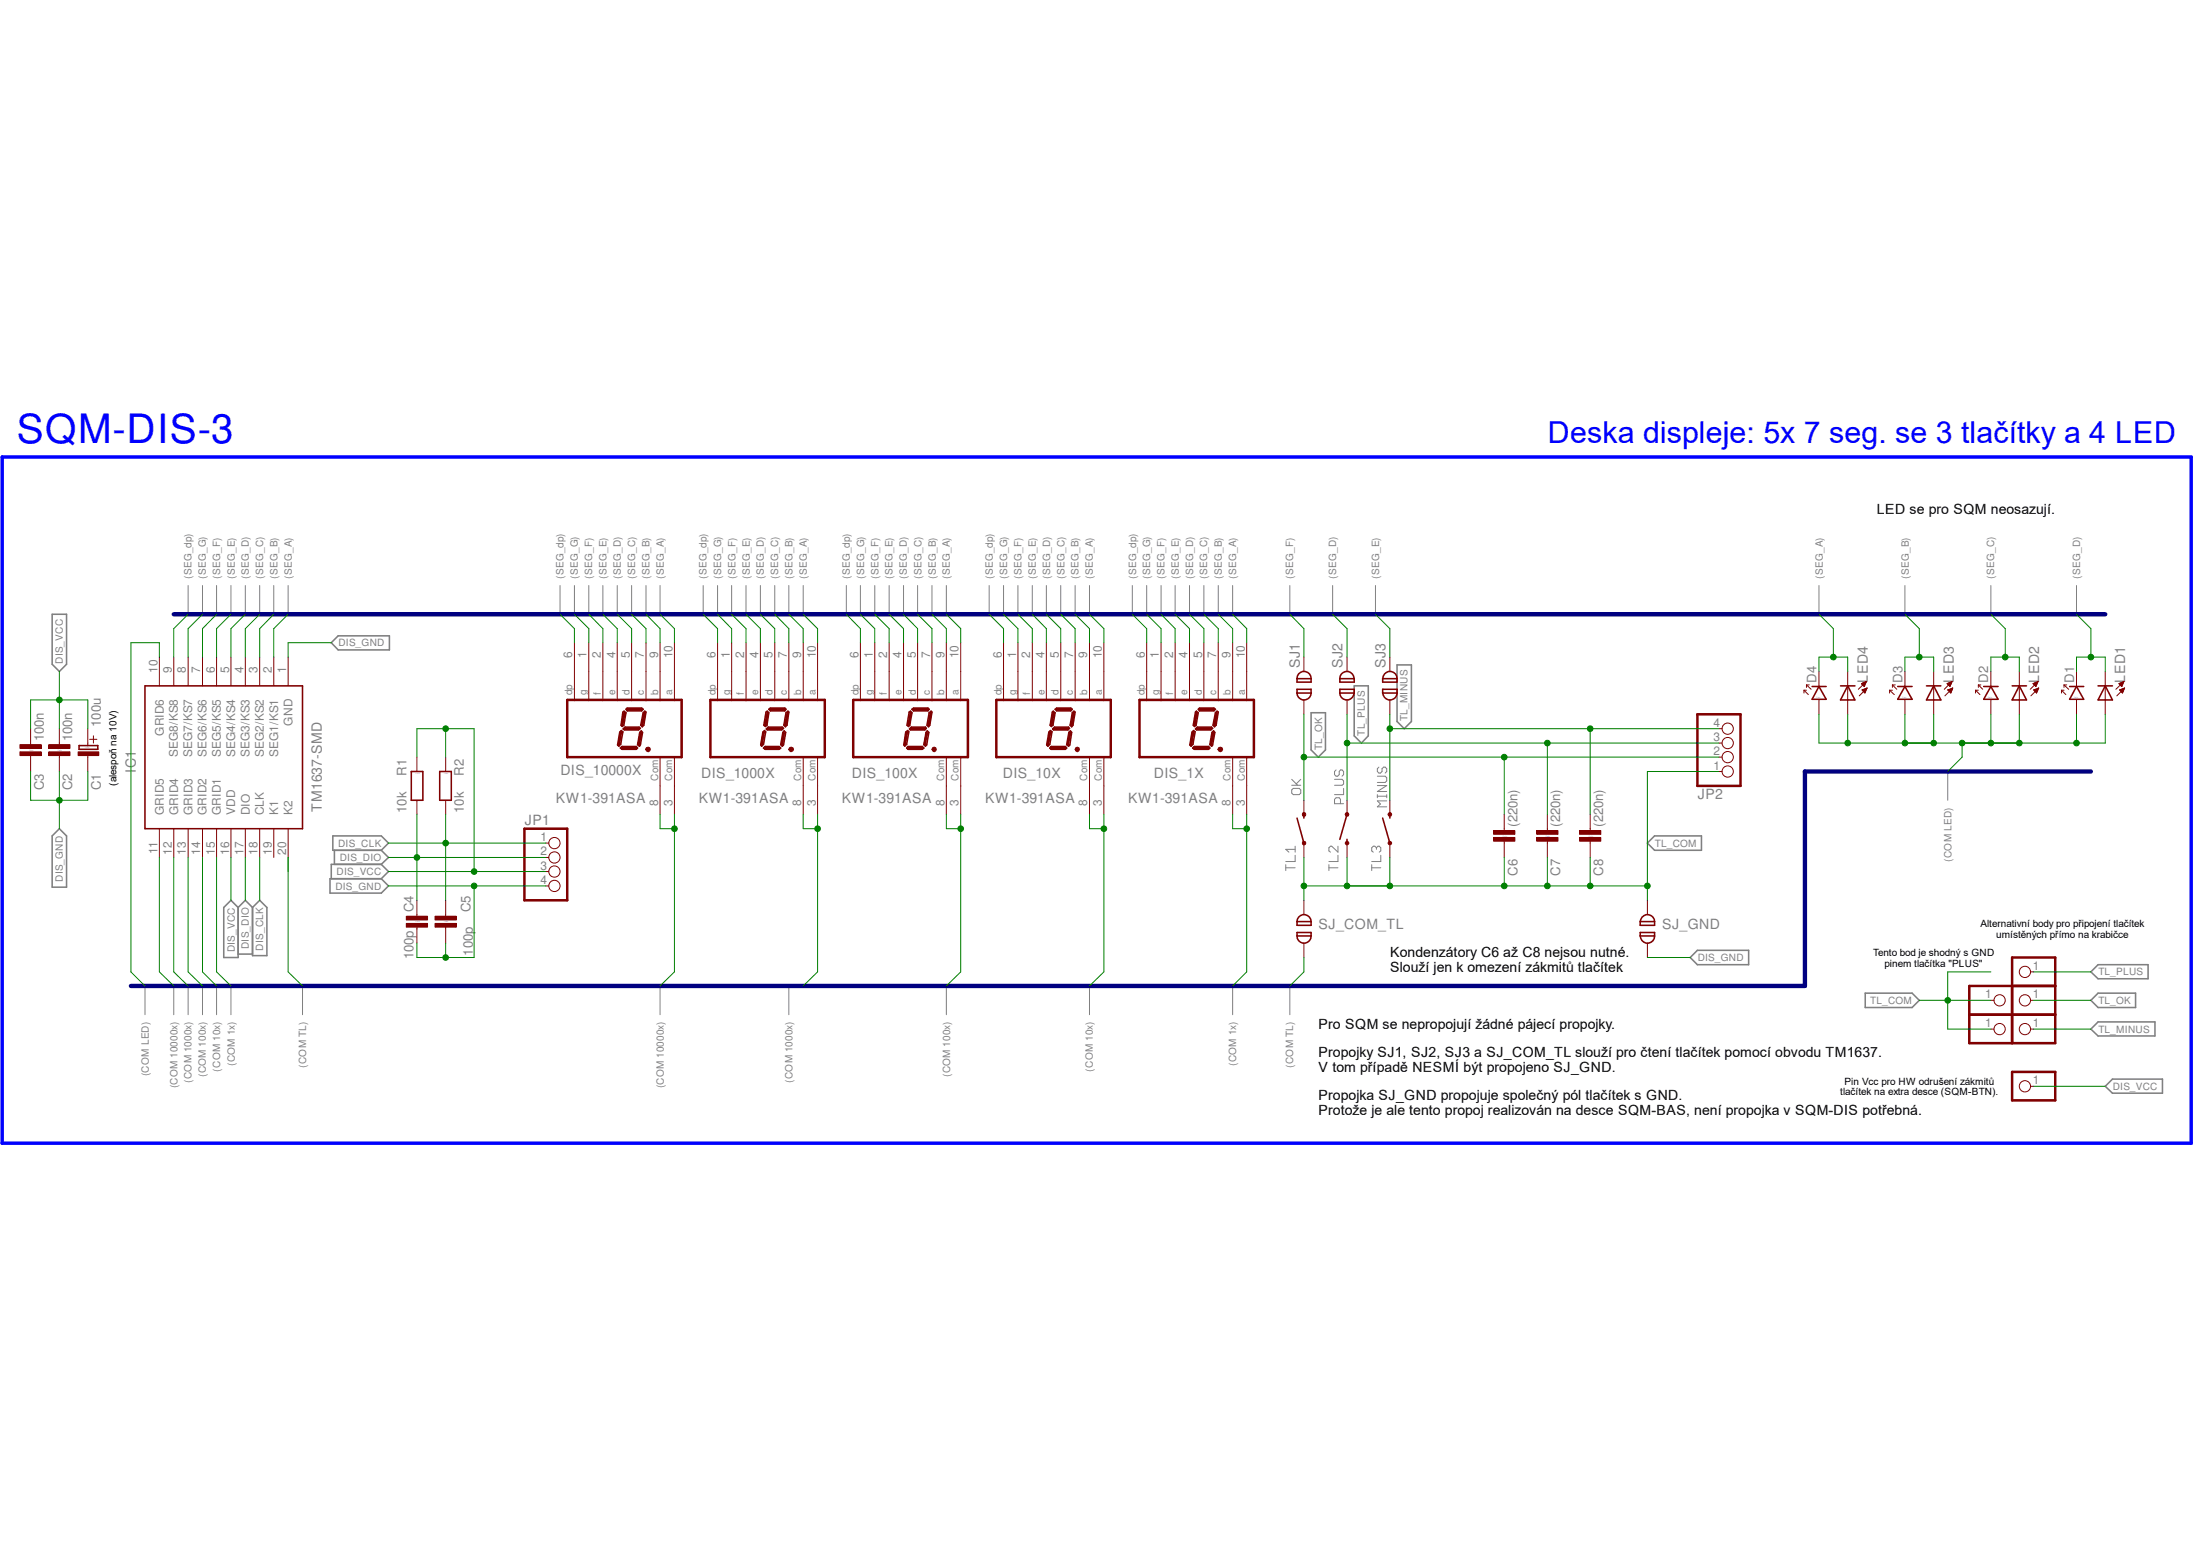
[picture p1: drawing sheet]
<svg xmlns="http://www.w3.org/2000/svg" width="297mm" height="210mm" viewBox="0 0 297 210" stroke-linecap="round" stroke-linejoin="round" font-family="sans-serif">
<defs><g id="words">
<text font-size="5.5" fill="#00f" x="2.3" y="59.9">SQM-DIS-3</text>
<text font-size="4.1" fill="#00f" x="209.7" y="59.9">Deska displeje: 5x 7 seg. se 3 tlačítky a 4 LED</text>
<g font-size="1.9">
<text x="254.2" y="69.6">LED se pro SQM neosazují.</text>
<text x="188.3" y="129.6">Kondenzátory C6 až C8 nejsou nutné.</text>
<text x="188.3" y="131.6">Slouží jen k omezení zákmitů tlačítek</text>
<text x="178.6" y="139.4">Pro SQM se nepropojují žádné pájecí propojky.</text>
<text x="178.6" y="143.1">Propojky SJ1, SJ2, SJ3 a SJ_COM_TL slouží pro čtení tlačítek pomocí obvodu TM1637.</text>
<text x="178.6" y="145.2">V tom případě NESMÍ být propojeno SJ_GND.</text>
<text x="178.6" y="148.9">Propojka SJ_GND propojuje společný pól tlačítek s GND.</text>
<text x="178.6" y="151">Protože je ale tento propoj realizován na desce SQM-BAS, není propojka v SQM-DIS potřebná.</text>
</g>
<g font-size="1.9" fill="#808080">
<text x="176.1" y="90.5" transform="rotate(-90 176.1 90.5)">SJ1</text>
<text x="181.9" y="90.5" transform="rotate(-90 181.9 90.5)">SJ2</text>
<text x="187.7" y="90.5" transform="rotate(-90 187.7 90.5)">SJ3</text>
<text x="253" y="92.5" transform="rotate(-90 253 92.5)">LED4</text>
<text x="264.6" y="92.5" transform="rotate(-90 264.6 92.5)">LED3</text>
<text x="276.2" y="92.5" transform="rotate(-90 276.2 92.5)">LED2</text>
<text x="287.9" y="92.5" transform="rotate(-90 287.9 92.5)">LED1</text>
<text x="18.4" y="104.6" transform="rotate(-90 18.4 104.6)">IC1</text>
<text x="75.9" y="105">DIS_10000X</text>
<text x="95" y="105.4">DIS_1000X</text>
<text x="115.4" y="105.4">DIS_100X</text>
<text x="135.8" y="105.4">DIS_10X</text>
<text x="156.3" y="105.4">DIS_1X</text>
<text x="43.6" y="109.9" transform="rotate(-90 43.6 109.9)">TM1637-SMD</text>
<text x="71.1" y="111.8">JP1</text>
<text x="75.3" y="108.8">KW1-391ASA</text>
<text x="94.7" y="108.8">KW1-391ASA</text>
<text x="114" y="108.8">KW1-391ASA</text>
<text x="133.4" y="108.8">KW1-391ASA</text>
<text x="152.8" y="108.8">KW1-391ASA</text>
<text x="230" y="108.2">JP2</text>
<text x="178.6" y="125.8">SJ_COM_TL</text>
<text x="225.1" y="125.8">SJ_GND</text>
</g>
<g font-size="1.8" fill="#808080">
<text x="246" y="92.5" transform="rotate(-90 246 92.5)">D4</text>
<text x="257.7" y="92.5" transform="rotate(-90 257.7 92.5)">D3</text>
<text x="269.3" y="92.5" transform="rotate(-90 269.3 92.5)">D2</text>
<text x="280.9" y="92.5" transform="rotate(-90 280.9 92.5)">D1</text>
<text x="5.9" y="100.4" transform="rotate(-90 5.9 100.4)">100n</text>
<text x="9.8" y="100.4" transform="rotate(-90 9.8 100.4)">100n</text>
<text x="13.7" y="98.4" transform="rotate(-90 13.7 98.4)">100u</text>
<text x="5.9" y="107" transform="rotate(-90 5.9 107)">C3</text>
<text x="9.8" y="107" transform="rotate(-90 9.8 107)">C2</text>
<text x="13.7" y="107" transform="rotate(-90 13.7 107)">C1</text>
<text x="55.1" y="105" transform="rotate(-90 55.1 105)">R1</text>
<text x="62.8" y="105" transform="rotate(-90 62.8 105)">R2</text>
<text x="55.1" y="110.1" transform="rotate(-90 55.1 110.1)">10k</text>
<text x="62.8" y="110.1" transform="rotate(-90 62.8 110.1)">10k</text>
<text x="205.5" y="112" transform="rotate(-90 205.5 112)">(220n)</text>
<text x="211.3" y="112" transform="rotate(-90 211.3 112)">(220n)</text>
<text x="217.1" y="112" transform="rotate(-90 217.1 112)">(220n)</text>
<text x="205.5" y="118.6" transform="rotate(-90 205.5 118.6)">C6</text>
<text x="211.3" y="118.6" transform="rotate(-90 211.3 118.6)">C7</text>
<text x="217.1" y="118.6" transform="rotate(-90 217.1 118.6)">C8</text>
<text x="56" y="123.6" transform="rotate(-90 56 123.6)">C4</text>
<text x="63.8" y="123.6" transform="rotate(-90 63.8 123.6)">C5</text>
<text x="56" y="129.9" transform="rotate(-90 56 129.9)">100p</text>
<text x="64" y="129.4" transform="rotate(-90 64 129.4)">100p</text>
</g>
<g font-size="1.6" fill="#808080">
<text x="77.5" y="89.2" transform="rotate(-90 77.5 89.2)">6</text>
<text x="79.5" y="89.2" transform="rotate(-90 79.5 89.2)">1</text>
<text x="81.4" y="89.2" transform="rotate(-90 81.4 89.2)">2</text>
<text x="83.4" y="89.2" transform="rotate(-90 83.4 89.2)">4</text>
<text x="85.3" y="89.2" transform="rotate(-90 85.3 89.2)">5</text>
<text x="87.2" y="89.2" transform="rotate(-90 87.2 89.2)">7</text>
<text x="89.2" y="89.2" transform="rotate(-90 89.2 89.2)">9</text>
<text x="91.1" y="89.2" transform="rotate(-90 91.1 89.2)">10</text>
<text x="96.9" y="89.2" transform="rotate(-90 96.9 89.2)">6</text>
<text x="98.8" y="89.2" transform="rotate(-90 98.8 89.2)">1</text>
<text x="100.8" y="89.2" transform="rotate(-90 100.8 89.2)">2</text>
<text x="102.7" y="89.2" transform="rotate(-90 102.7 89.2)">4</text>
<text x="104.6" y="89.2" transform="rotate(-90 104.6 89.2)">5</text>
<text x="106.6" y="89.2" transform="rotate(-90 106.6 89.2)">7</text>
<text x="108.5" y="89.2" transform="rotate(-90 108.5 89.2)">9</text>
<text x="110.5" y="89.2" transform="rotate(-90 110.5 89.2)">10</text>
<text x="116.3" y="89.2" transform="rotate(-90 116.3 89.2)">6</text>
<text x="118.2" y="89.2" transform="rotate(-90 118.2 89.2)">1</text>
<text x="120.2" y="89.2" transform="rotate(-90 120.2 89.2)">2</text>
<text x="122.1" y="89.2" transform="rotate(-90 122.1 89.2)">4</text>
<text x="124" y="89.2" transform="rotate(-90 124 89.2)">5</text>
<text x="126" y="89.2" transform="rotate(-90 126 89.2)">7</text>
<text x="127.9" y="89.2" transform="rotate(-90 127.9 89.2)">9</text>
<text x="129.8" y="89.2" transform="rotate(-90 129.8 89.2)">10</text>
<text x="135.7" y="89.2" transform="rotate(-90 135.7 89.2)">6</text>
<text x="137.6" y="89.2" transform="rotate(-90 137.6 89.2)">1</text>
<text x="139.5" y="89.2" transform="rotate(-90 139.5 89.2)">2</text>
<text x="141.5" y="89.2" transform="rotate(-90 141.5 89.2)">4</text>
<text x="143.4" y="89.2" transform="rotate(-90 143.4 89.2)">5</text>
<text x="145.4" y="89.2" transform="rotate(-90 145.4 89.2)">7</text>
<text x="147.3" y="89.2" transform="rotate(-90 147.3 89.2)">9</text>
<text x="149.2" y="89.2" transform="rotate(-90 149.2 89.2)">10</text>
<text x="155.1" y="89.2" transform="rotate(-90 155.1 89.2)">6</text>
<text x="157" y="89.2" transform="rotate(-90 157 89.2)">1</text>
<text x="158.9" y="89.2" transform="rotate(-90 158.9 89.2)">2</text>
<text x="160.9" y="89.2" transform="rotate(-90 160.9 89.2)">4</text>
<text x="162.8" y="89.2" transform="rotate(-90 162.8 89.2)">5</text>
<text x="164.7" y="89.2" transform="rotate(-90 164.7 89.2)">7</text>
<text x="166.7" y="89.2" transform="rotate(-90 166.7 89.2)">9</text>
<text x="168.6" y="89.2" transform="rotate(-90 168.6 89.2)">10</text>
<text x="21.3" y="91.1" transform="rotate(-90 21.3 91.1)">10</text>
<text x="23.3" y="91.1" transform="rotate(-90 23.3 91.1)">9</text>
<text x="25.2" y="91.1" transform="rotate(-90 25.2 91.1)">8</text>
<text x="27.1" y="91.1" transform="rotate(-90 27.1 91.1)">7</text>
<text x="29.1" y="91.1" transform="rotate(-90 29.1 91.1)">6</text>
<text x="31" y="91.1" transform="rotate(-90 31 91.1)">5</text>
<text x="33" y="91.1" transform="rotate(-90 33 91.1)">4</text>
<text x="34.9" y="91.1" transform="rotate(-90 34.9 91.1)">3</text>
<text x="36.8" y="91.1" transform="rotate(-90 36.8 91.1)">2</text>
<text x="38.8" y="91.1" transform="rotate(-90 38.8 91.1)">1</text>
<text x="22.2" y="99.7" transform="rotate(-90 22.2 99.7)">GRID6</text>
<text x="39.6" y="98.3" transform="rotate(-90 39.6 98.3)">GND</text>
<text x="232.1" y="100.3">3</text>
<text x="232.1" y="98.4">4</text>
<text x="24.1" y="102.6" transform="rotate(-90 24.1 102.6)">SEG8/KS8</text>
<text x="26" y="102.6" transform="rotate(-90 26 102.6)">SEG7/KS7</text>
<text x="28" y="102.6" transform="rotate(-90 28 102.6)">SEG6/KS6</text>
<text x="29.9" y="102.6" transform="rotate(-90 29.9 102.6)">SEG5/KS5</text>
<text x="31.8" y="102.6" transform="rotate(-90 31.8 102.6)">SEG4/KS4</text>
<text x="33.8" y="102.6" transform="rotate(-90 33.8 102.6)">SEG3/KS3</text>
<text x="35.7" y="102.6" transform="rotate(-90 35.7 102.6)">SEG2/KS2</text>
<text x="37.7" y="102.6" transform="rotate(-90 37.7 102.6)">SEG1/KS1</text>
<text x="232.1" y="104.2">1</text>
<text x="232.1" y="102.3">2</text>
<text x="22.2" y="110.4" transform="rotate(-90 22.2 110.4)">GRID5</text>
<text x="24.1" y="110.4" transform="rotate(-90 24.1 110.4)">GRID4</text>
<text x="26.1" y="110.4" transform="rotate(-90 26.1 110.4)">GRID3</text>
<text x="28" y="110.4" transform="rotate(-90 28 110.4)">GRID2</text>
<text x="29.9" y="110.4" transform="rotate(-90 29.9 110.4)">GRID1</text>
<text x="31.9" y="110.4" transform="rotate(-90 31.9 110.4)">VDD</text>
<text x="33.8" y="110.4" transform="rotate(-90 33.8 110.4)">DIO</text>
<text x="35.7" y="110.4" transform="rotate(-90 35.7 110.4)">CLK</text>
<text x="37.7" y="110.4" transform="rotate(-90 37.7 110.4)">K1</text>
<text x="39.6" y="110.4" transform="rotate(-90 39.6 110.4)">K2</text>
<text x="73.2" y="113.9">1</text>
<text x="89.2" y="109.1" transform="rotate(-90 89.2 109.1)">8</text>
<text x="91.1" y="109.1" transform="rotate(-90 91.1 109.1)">3</text>
<text x="108.5" y="109.1" transform="rotate(-90 108.5 109.1)">8</text>
<text x="110.5" y="109.1" transform="rotate(-90 110.5 109.1)">3</text>
<text x="127.9" y="109.1" transform="rotate(-90 127.9 109.1)">8</text>
<text x="129.8" y="109.1" transform="rotate(-90 129.8 109.1)">3</text>
<text x="147.3" y="109.1" transform="rotate(-90 147.3 109.1)">8</text>
<text x="149.2" y="109.1" transform="rotate(-90 149.2 109.1)">3</text>
<text x="166.7" y="109.1" transform="rotate(-90 166.7 109.1)">8</text>
<text x="168.6" y="109.1" transform="rotate(-90 168.6 109.1)">3</text>
<text x="21.3" y="115.7" transform="rotate(-90 21.3 115.7)">11</text>
<text x="23.3" y="115.8" transform="rotate(-90 23.3 115.8)">12</text>
<text x="25.2" y="115.8" transform="rotate(-90 25.2 115.8)">13</text>
<text x="27.1" y="115.8" transform="rotate(-90 27.1 115.8)">14</text>
<text x="29.1" y="115.8" transform="rotate(-90 29.1 115.8)">15</text>
<text x="31" y="115.8" transform="rotate(-90 31 115.8)">16</text>
<text x="33" y="115.8" transform="rotate(-90 33 115.8)">17</text>
<text x="34.9" y="115.8" transform="rotate(-90 34.9 115.8)">18</text>
<text x="36.8" y="115.8" transform="rotate(-90 36.8 115.8)">19</text>
<text x="38.8" y="115.8" transform="rotate(-90 38.8 115.8)">20</text>
<text x="73.2" y="115.8">2</text>
<text x="73.2" y="117.8">3</text>
<text x="73.2" y="119.7">4</text>
<text x="275.3" y="131.3">1</text>
<text x="268.9" y="135.2">1</text>
<text x="275.3" y="135.2">1</text>
<text x="268.9" y="139.1">1</text>
<text x="275.3" y="139.1">1</text>
<text x="275.3" y="146.8">1</text>
</g>
<g font-size="1.4" fill="#808080">
<text x="25.9" y="78.4" transform="rotate(-90 25.9 78.4)">(SEG_dp)</text>
<text x="27.9" y="78.4" transform="rotate(-90 27.9 78.4)">(SEG_G)</text>
<text x="29.8" y="78.4" transform="rotate(-90 29.8 78.4)">(SEG_F)</text>
<text x="31.8" y="78.4" transform="rotate(-90 31.8 78.4)">(SEG_E)</text>
<text x="33.7" y="78.4" transform="rotate(-90 33.7 78.4)">(SEG_D)</text>
<text x="35.6" y="78.4" transform="rotate(-90 35.6 78.4)">(SEG_C)</text>
<text x="37.6" y="78.4" transform="rotate(-90 37.6 78.4)">(SEG_B)</text>
<text x="39.5" y="78.4" transform="rotate(-90 39.5 78.4)">(SEG_A)</text>
<text x="76.3" y="78.4" transform="rotate(-90 76.3 78.4)">(SEG_dp)</text>
<text x="78.3" y="78.4" transform="rotate(-90 78.3 78.4)">(SEG_G)</text>
<text x="80.2" y="78.4" transform="rotate(-90 80.2 78.4)">(SEG_F)</text>
<text x="82.2" y="78.4" transform="rotate(-90 82.2 78.4)">(SEG_E)</text>
<text x="84.1" y="78.4" transform="rotate(-90 84.1 78.4)">(SEG_D)</text>
<text x="86" y="78.4" transform="rotate(-90 86 78.4)">(SEG_C)</text>
<text x="88" y="78.4" transform="rotate(-90 88 78.4)">(SEG_B)</text>
<text x="89.9" y="78.4" transform="rotate(-90 89.9 78.4)">(SEG_A)</text>
<text x="95.7" y="78.4" transform="rotate(-90 95.7 78.4)">(SEG_dp)</text>
<text x="97.7" y="78.4" transform="rotate(-90 97.7 78.4)">(SEG_G)</text>
<text x="99.6" y="78.4" transform="rotate(-90 99.6 78.4)">(SEG_F)</text>
<text x="101.6" y="78.4" transform="rotate(-90 101.6 78.4)">(SEG_E)</text>
<text x="103.5" y="78.4" transform="rotate(-90 103.5 78.4)">(SEG_D)</text>
<text x="105.4" y="78.4" transform="rotate(-90 105.4 78.4)">(SEG_C)</text>
<text x="107.4" y="78.4" transform="rotate(-90 107.4 78.4)">(SEG_B)</text>
<text x="109.3" y="78.4" transform="rotate(-90 109.3 78.4)">(SEG_A)</text>
<text x="115.1" y="78.4" transform="rotate(-90 115.1 78.4)">(SEG_dp)</text>
<text x="117" y="78.4" transform="rotate(-90 117 78.4)">(SEG_G)</text>
<text x="119" y="78.4" transform="rotate(-90 119 78.4)">(SEG_F)</text>
<text x="120.9" y="78.4" transform="rotate(-90 120.9 78.4)">(SEG_E)</text>
<text x="122.8" y="78.4" transform="rotate(-90 122.8 78.4)">(SEG_D)</text>
<text x="124.8" y="78.4" transform="rotate(-90 124.8 78.4)">(SEG_C)</text>
<text x="126.7" y="78.4" transform="rotate(-90 126.7 78.4)">(SEG_B)</text>
<text x="128.6" y="78.4" transform="rotate(-90 128.6 78.4)">(SEG_A)</text>
<text x="134.5" y="78.4" transform="rotate(-90 134.5 78.4)">(SEG_dp)</text>
<text x="136.4" y="78.4" transform="rotate(-90 136.4 78.4)">(SEG_G)</text>
<text x="138.3" y="78.4" transform="rotate(-90 138.3 78.4)">(SEG_F)</text>
<text x="140.3" y="78.4" transform="rotate(-90 140.3 78.4)">(SEG_E)</text>
<text x="142.2" y="78.4" transform="rotate(-90 142.2 78.4)">(SEG_D)</text>
<text x="144.2" y="78.4" transform="rotate(-90 144.2 78.4)">(SEG_C)</text>
<text x="146.1" y="78.4" transform="rotate(-90 146.1 78.4)">(SEG_B)</text>
<text x="148" y="78.4" transform="rotate(-90 148 78.4)">(SEG_A)</text>
<text x="153.9" y="78.4" transform="rotate(-90 153.9 78.4)">(SEG_dp)</text>
<text x="155.8" y="78.4" transform="rotate(-90 155.8 78.4)">(SEG_G)</text>
<text x="157.7" y="78.4" transform="rotate(-90 157.7 78.4)">(SEG_F)</text>
<text x="159.7" y="78.4" transform="rotate(-90 159.7 78.4)">(SEG_E)</text>
<text x="161.6" y="78.4" transform="rotate(-90 161.6 78.4)">(SEG_D)</text>
<text x="163.5" y="78.4" transform="rotate(-90 163.5 78.4)">(SEG_C)</text>
<text x="165.5" y="78.4" transform="rotate(-90 165.5 78.4)">(SEG_B)</text>
<text x="167.4" y="78.4" transform="rotate(-90 167.4 78.4)">(SEG_A)</text>
<text x="175.2" y="78.4" transform="rotate(-90 175.2 78.4)">(SEG_F)</text>
<text x="181" y="78.4" transform="rotate(-90 181 78.4)">(SEG_D)</text>
<text x="186.8" y="78.4" transform="rotate(-90 186.8 78.4)">(SEG_E)</text>
<text x="246.9" y="78.4" transform="rotate(-90 246.9 78.4)">(SEG_A)</text>
<text x="258.5" y="78.4" transform="rotate(-90 258.5 78.4)">(SEG_B)</text>
<text x="270.1" y="78.4" transform="rotate(-90 270.1 78.4)">(SEG_C)</text>
<text x="281.8" y="78.4" transform="rotate(-90 281.8 78.4)">(SEG_D)</text>
<text x="8.5" y="89.9" transform="rotate(-90 8.5 89.9)">DIS_VCC</text>
<text x="45.8" y="87.5">DIS_GND</text>
<text x="77.5" y="94.1" transform="rotate(-90 77.5 94.1)">dp</text>
<text x="79.5" y="94.1" transform="rotate(-90 79.5 94.1)">g</text>
<text x="81.4" y="94.1" transform="rotate(-90 81.4 94.1)">f</text>
<text x="83.3" y="94.1" transform="rotate(-90 83.3 94.1)">e</text>
<text x="85.3" y="94.1" transform="rotate(-90 85.3 94.1)">d</text>
<text x="87.2" y="94.1" transform="rotate(-90 87.2 94.1)">c</text>
<text x="89.2" y="94.1" transform="rotate(-90 89.2 94.1)">b</text>
<text x="91.1" y="94.1" transform="rotate(-90 91.1 94.1)">a</text>
<text x="96.9" y="94.1" transform="rotate(-90 96.9 94.1)">dp</text>
<text x="98.8" y="94.1" transform="rotate(-90 98.8 94.1)">g</text>
<text x="100.8" y="94.1" transform="rotate(-90 100.8 94.1)">f</text>
<text x="102.7" y="94.1" transform="rotate(-90 102.7 94.1)">e</text>
<text x="104.6" y="94.1" transform="rotate(-90 104.6 94.1)">d</text>
<text x="106.6" y="94.1" transform="rotate(-90 106.6 94.1)">c</text>
<text x="108.5" y="94.1" transform="rotate(-90 108.5 94.1)">b</text>
<text x="110.4" y="94.1" transform="rotate(-90 110.4 94.1)">a</text>
<text x="116.3" y="94.1" transform="rotate(-90 116.3 94.1)">dp</text>
<text x="118.2" y="94.1" transform="rotate(-90 118.2 94.1)">g</text>
<text x="120.1" y="94.1" transform="rotate(-90 120.1 94.1)">f</text>
<text x="122.1" y="94.1" transform="rotate(-90 122.1 94.1)">e</text>
<text x="124" y="94.1" transform="rotate(-90 124 94.1)">d</text>
<text x="125.9" y="94.1" transform="rotate(-90 125.9 94.1)">c</text>
<text x="127.9" y="94.1" transform="rotate(-90 127.9 94.1)">b</text>
<text x="129.8" y="94.1" transform="rotate(-90 129.8 94.1)">a</text>
<text x="135.6" y="94.1" transform="rotate(-90 135.6 94.1)">dp</text>
<text x="137.6" y="94.1" transform="rotate(-90 137.6 94.1)">g</text>
<text x="139.5" y="94.1" transform="rotate(-90 139.5 94.1)">f</text>
<text x="141.5" y="94.1" transform="rotate(-90 141.5 94.1)">e</text>
<text x="143.4" y="94.1" transform="rotate(-90 143.4 94.1)">d</text>
<text x="145.3" y="94.1" transform="rotate(-90 145.3 94.1)">c</text>
<text x="147.3" y="94.1" transform="rotate(-90 147.3 94.1)">b</text>
<text x="149.2" y="94.1" transform="rotate(-90 149.2 94.1)">a</text>
<text x="155" y="94.1" transform="rotate(-90 155 94.1)">dp</text>
<text x="157" y="94.1" transform="rotate(-90 157 94.1)">g</text>
<text x="158.9" y="94.1" transform="rotate(-90 158.9 94.1)">f</text>
<text x="160.8" y="94.1" transform="rotate(-90 160.8 94.1)">e</text>
<text x="162.8" y="94.1" transform="rotate(-90 162.8 94.1)">d</text>
<text x="164.7" y="94.1" transform="rotate(-90 164.7 94.1)">c</text>
<text x="166.7" y="94.1" transform="rotate(-90 166.7 94.1)">b</text>
<text x="168.6" y="94.1" transform="rotate(-90 168.6 94.1)">a</text>
<text x="179.1" y="101.6" transform="rotate(-90 179.1 101.6)">TL_OK</text>
<text x="184.9" y="99.6" transform="rotate(-90 184.9 99.6)">TL_PLUS</text>
<text x="190.7" y="97.7" transform="rotate(-90 190.7 97.7)">TL_MINUS</text>
<text x="89.2" y="105.7" transform="rotate(-90 89.2 105.7)">Com</text>
<text x="91.1" y="105.7" transform="rotate(-90 91.1 105.7)">Com</text>
<text x="108.5" y="105.7" transform="rotate(-90 108.5 105.7)">Com</text>
<text x="110.4" y="105.7" transform="rotate(-90 110.4 105.7)">Com</text>
<text x="127.9" y="105.7" transform="rotate(-90 127.9 105.7)">Com</text>
<text x="129.8" y="105.7" transform="rotate(-90 129.8 105.7)">Com</text>
<text x="147.3" y="105.7" transform="rotate(-90 147.3 105.7)">Com</text>
<text x="149.2" y="105.7" transform="rotate(-90 149.2 105.7)">Com</text>
<text x="166.7" y="105.7" transform="rotate(-90 166.7 105.7)">Com</text>
<text x="168.6" y="105.7" transform="rotate(-90 168.6 105.7)">Com</text>
<text x="8.5" y="119.4" transform="rotate(-90 8.5 119.4)">DIS_GND</text>
<text x="45.6" y="118.5">DIS_VCC</text>
<text x="45.8" y="114.6">DIS_CLK</text>
<text x="46" y="116.6">DIS_DIO</text>
<text x="224.2" y="114.6">TL_COM</text>
<text x="264.3" y="116.7" transform="rotate(-90 264.3 116.7)">(COM LED)</text>
<text x="45.4" y="120.5">DIS_GND</text>
<text x="31.8" y="128.9" transform="rotate(-90 31.8 128.9)">DIS_VCC</text>
<text x="33.7" y="128.5" transform="rotate(-90 33.7 128.5)">DIS_DIO</text>
<text x="35.6" y="128.7" transform="rotate(-90 35.6 128.7)">DIS_CLK</text>
<text x="230" y="130.1">DIS_GND</text>
<text x="253.3" y="136">TL_COM</text>
<text x="284.2" y="136">TL_OK</text>
<text x="284.2" y="132.1">TL_PLUS</text>
<text x="284.2" y="139.8">TL_MINUS</text>
<text x="20.1" y="145.8" transform="rotate(-90 20.1 145.8)">(COM LED)</text>
<text x="24" y="147.4" transform="rotate(-90 24 147.4)">(COM 10000x)</text>
<text x="25.9" y="146.6" transform="rotate(-90 25.9 146.6)">(COM 1000x)</text>
<text x="27.9" y="145.9" transform="rotate(-90 27.9 145.9)">(COM 100x)</text>
<text x="29.8" y="145.1" transform="rotate(-90 29.8 145.1)">(COM 10x)</text>
<text x="31.8" y="144.4" transform="rotate(-90 31.8 144.4)">(COM 1x)</text>
<text x="41.5" y="144.6" transform="rotate(-90 41.5 144.6)">(COM TL)</text>
<text x="89.9" y="147.4" transform="rotate(-90 89.9 147.4)">(COM 10000x)</text>
<text x="107.4" y="146.6" transform="rotate(-90 107.4 146.6)">(COM 1000x)</text>
<text x="128.7" y="145.9" transform="rotate(-90 128.7 145.9)">(COM 100x)</text>
<text x="148" y="145.1" transform="rotate(-90 148 145.1)">(COM 10x)</text>
<text x="167.4" y="144.4" transform="rotate(-90 167.4 144.4)">(COM 1x)</text>
<text x="175.2" y="144.6" transform="rotate(-90 175.2 144.6)">(COM TL)</text>
<text x="286.2" y="147.6">DIS_VCC</text>
</g>
<g font-size="1.4">
<text x="15.8" y="106.4" transform="rotate(-90 15.8 106.4)">(alespoň na 10V)</text>
<text x="268.3" y="125.5">Alternativní body pro připojení tlačítek</text>
<text x="253.7" y="129.5">Tento bod je shodný s GND</text>
<text x="255.3" y="130.9">pinem tlačítka &quot;PLUS&quot;</text>
<text x="270.4" y="127">umístěných přímo na krabičce</text>
<text x="249.3" y="148.3">tlačítek na extra desce (SQM-BTN).</text>
<text x="249.8" y="146.9">Pin Vcc pro HW odrušení zákmitů</text>
</g>
<g font-size=".3" fill="#f0f">
<text x="246" y="94.6">PaJa</text>
<text x="257.7" y="94.6">PaJa</text>
<text x="269.3" y="94.6">PaJa</text>
<text x="280.9" y="94.6">PaJa</text>
<text x="4" y="101.7">PaJa</text>
<text x="7.8" y="101.7">PaJa</text>
<text x="11.6" y="101.3">PaJa</text>
<text x="56.3" y="104.8">PaJa</text>
<text x="60.2" y="104.8">PaJa</text>
<text x="203.6" y="113.3">PaJa</text>
<text x="209.4" y="113.3">PaJa</text>
<text x="215.2" y="113.3">PaJa</text>
<text x="56.3" y="124.9">PaJa</text>
<text x="60.2" y="124.9">PaJa</text>
</g>
</g></defs>
<g fill="none" stroke="#808080" stroke-width=".14">
<path d="M25.5 79.3v3.9M27.4 79.3v3.9M29.3 79.3v3.9M31.3 79.3v3.9M33.2 79.3v3.9M35.2 79.3v3.9M37.1 79.3v3.9M39 79.3v3.9M75.9 79.3v3.9M77.8 79.3v3.9M79.8 79.3v3.9M81.7 79.3v3.9"/>
<path d="M83.6 79.3v3.9M85.6 79.3v3.9M87.5 79.3v3.9M89.4 79.3v3.9M95.2 79.3v3.9M97.2 79.3v3.9M99.1 79.3v3.9M101 79.3v3.9M103 79.3v3.9M104.9 79.3v3.9M106.8 79.3v3.9M108.8 79.3v3.9"/>
<path d="M114.6 79.3v3.9M116.5 79.3v3.9M118.5 79.3v3.9M120.4 79.3v3.9M122.4 79.3v3.9M124.3 79.3v3.9M126.2 79.3v3.9M128.2 79.3v3.9M134 79.3v3.9M135.9 79.3v3.9M137.9 79.3v3.9M139.8 79.3v3.9"/>
<path d="M141.7 79.3v3.9M143.7 79.3v3.9M145.6 79.3v3.9M147.6 79.3v3.9M153.4 79.3v3.9M155.3 79.3v3.9M157.3 79.3v3.9M159.2 79.3v3.9M161.1 79.3v3.9M163.1 79.3v3.9M165 79.3v3.9M167 79.3v3.9"/>
<path d="M174.7 79.3v3.9M180.5 79.3v3.9M186.3 79.3v3.9M246.4 79.3v3.9M258 79.3v3.9M269.7 79.3v3.9M281.3 79.3v3.9M174.2 117.5h1.2M174.2 117.1v.8M175 106.3h1.2M175 105.5l.8 .8M175.2 106.8h.8l.2 .2v.4l-.2 .2h-.8l-.2-.2v-.4z"/>
<path d="M175.4 115.8v.9h-1.2M175.4 114.6v.8M175.4 115h-1.2l.4 .4M176.2 105.5l-.6 .7M180 117.5h1.2M180 117.1v.8M180.8 105.5h1l.2 .2v.5l-.2 .1h-1M181 104.3l-.2 .2v.4l.2 .2h.2l.2-.2v-.4l.2-.2h.2l.2 .2v.4l-.2 .2M181.2 115.8v.9h-1.2M181.2 114.6v.8l-.8-.8h-.2l-.2 .2v.4l.2 .2M181.6 108.8v-.6l-.2-.2h-.4l-.2 .2v.6h1.2M182 106.8v.8h-1.2"/>
<path d="M185.8 117.5h1.2M185.8 117.1v.8M186.4 114.8l-.2-.2h-.2l-.2 .2v.4l.2 .2M186.4 114.8l.2-.2h.2l.2 .2v.4l-.2 .2M186.4 114.8v.2M186.6 105.1h1l.2 .2v.4l-.2 .3h-1M186.6 107.8h1.2M186.6 107.6v.4M186.6 106.4h1.2l-1.2 .8h1.2M186.8 103.9l-.2 .2v.4l.2 .2h.2l.2-.2v-.4l.2-.2h.2l.2 .2v.4l-.2 .2M187 115.8v.9h-1.2M187.8 108.5h-1.2l.4 .4-.4 .4h1.2"/>
<path d="M187.8 107.6v.4M263.8 104.5v3.9M19.6 133.5v3.9M23.5 133.5v3.9M25.5 133.5v3.9M27.4 133.5v3.9M29.3 133.5v3.9M31.3 133.5v3.9M41 133.5v3.9M89.4 133.5v3.9M106.8 133.5v3.9M128.2 133.5v3.9"/>
<path d="M147.6 133.5v3.9M167 133.5v3.9M174.7 133.5v3.9"/>
</g>
<g fill="none" stroke="#808080" stroke-width=".21">
<path d="M7.1 83.2h1.9v6.8l-1 .9-.9-.9zM44.9 87l.9-.9h6.9v1.9h-6.9zM177.6 96.5h1.9v5.1l-.9 .9-1-.9zM183.4 92.9h1.9v6.8l-.9 .9-1-.9zM189.2 90h2v7.7l-1 1-1-1zM8 112.2l1 1v6.9h-1.9v-6.9zM44.7 119h6.9l1 1-1 .9h-6.9zM45.1 113.2h6.5l1 1-1 .9h-6.5zM45.3 115.1v2M51.6 117.1l1 .9-1 1M51.6 117.1h-6.7v1.9M51.6 115.1l1 1-1 1"/>
<path d="M223.1 114.2l1-1h6.4v1.9h-6.4zM30.3 122.9l1-1 1 1v6.8h-2zM32.3 122.9l.9-1 1 1M32.3 129.2h1.9M35.2 121.9l.9 1v6.5h-1.9v-6.5zM229.9 128.7h7v1.9h-7l-1-.9zM252.6 134.5h6.4l1 1-1 .9h-6.4zM283.2 135.5l1-1h5.1v1.9h-5.1zM283.2 139.4l1-1h7.7v1.9h-7.7zM284.2 130.6h6.8v1.9h-6.8l-1-.9zM285.2 147.1l.9-1h6.8v1.9h-6.8z"/>
</g>
<path d="M87.7 101.5h.2" fill="none" stroke="#800000" stroke-width=".25"/>
<path d="M84.2 98.9l.2 .2-.3 1.7-.3 .2-.2-.1 .3-1.8zM84.4 96.4l.1-.1 .3 .2-.3 1.7-.2 .2-.2-.2zM84.4 98.7l.3-.2h1.9l.1 .1-.2 .2h-1.9zM84.8 96.1l.2-.2h1.9l.2 .2-.2 .2h-1.9zM86.9 99l.1 .2-.3 1.7-.1 .1-.2-.2 .3-1.6zM87.1 96.5l.2-.2 .2 .1-.3 1.8-.2 .2-.2-.2zM84 101.3l.2-.2h2l.2 .2-.2 .2h-2z" fill="none" stroke="#800000" stroke-width=".21"/>
<path d="M76.8 94.8h15.5v7.7h-15.5zM84.1 99.1l-.3 1.8M84.6 96.6l-.3 1.6M84.6 98.7h1.9M85 96.1h1.9M86.8 99.3l-.3 1.5M87.3 96.6l-.3 1.6M84.3 101.3h1.8" fill="none" stroke="#800000" stroke-width=".34"/>
<path d="M77.8 90.9v4M79.8 90.9v4M81.7 90.9v4M83.6 90.9v4M85.6 90.9v4M87.5 90.9v4M89.4 90.9v4M91.4 90.9v4M89.4 102.4v4M91.4 102.4v4" fill="none" stroke="#800000" stroke-width=".14"/>
<path d="M87.5 101.3l.3-.1 .2 .1 .1 .2-.1 .2-.2 .1-.3-.1v-.2l.3-.1v.2l-.3-.1z" fill-rule="evenodd" fill="#800000"/>
<g fill="none" stroke="#800000" stroke-width=".14">
<path d="M77.8 87v3.9M79.8 87v3.9M81.7 87v3.9M83.6 87v3.9M85.6 87v3.9M87.5 87v3.9M89.4 87v3.9M91.4 87v3.9M97.2 90.9v4M99.1 90.9v4M101 90.9v4M103 90.9v4"/>
<path d="M104.9 90.9v4M106.8 90.9v4M108.8 90.9v4M110.7 90.9v4M87.5 101.3l.3-.1 .2 .1 .1 .2-.1 .2-.2 .1-.3-.1v-.2l.3-.1v.2l-.3-.1zM89.4 106.4v3.9M91.4 106.4v3.9M108.8 102.4v4M110.7 102.4v4"/>
</g>
<path d="M107.1 101.5h.2" fill="none" stroke="#800000" stroke-width=".25"/>
<path d="M103.5 98.9l.2 .2-.3 1.7-.2 .2-.2-.1 .3-1.8zM103.8 96.4l.1-.1 .2 .2-.2 1.7-.2 .2-.2-.2zM103.8 98.7l.3-.2h1.9l.1 .1-.2 .2h-2zM104.1 96.1l.2-.2h2l.2 .2-.2 .2h-2zM106.2 99l.2 .2-.3 1.7-.1 .1-.3-.2 .3-1.6zM106.5 96.5l.2-.2 .1 .1-.2 1.8-.2 .2-.2-.2zM103.4 101.3l.2-.2h1.9l.2 .2-.2 .2h-1.9z" fill="none" stroke="#800000" stroke-width=".21"/>
<path d="M96.2 94.8h15.5v7.7h-15.5zM103.5 99.1l-.3 1.8M104 96.6l-.3 1.6M104 98.7h1.9M104.3 96.1h2M106.2 99.3l-.3 1.5M106.7 96.6l-.3 1.6M103.7 101.3h1.8" fill="none" stroke="#800000" stroke-width=".34"/>
<path d="M106.9 101.3l.2-.1 .3 .1 .1 .2-.1 .2-.3 .1-.2-.1-.1-.2 .4-.1-.1 .2-.3-.1z" fill-rule="evenodd" fill="#800000"/>
<g fill="none" stroke="#800000" stroke-width=".14">
<path d="M97.2 87v3.9M99.1 87v3.9M101 87v3.9M103 87v3.9M104.9 87v3.9M106.8 87v3.9M108.8 87v3.9M110.7 87v3.9M116.5 90.9v4M118.5 90.9v4M120.4 90.9v4M122.4 90.9v4"/>
<path d="M124.3 90.9v4M126.2 90.9v4M128.2 90.9v4M130.1 90.9v4M106.9 101.3l.2-.1 .3 .1 .1 .2-.1 .2-.3 .1-.2-.1-.1-.2 .4-.1-.1 .2-.3-.1zM108.8 106.4v3.9M110.7 106.4v3.9M128.2 102.4v4M130.1 102.4v4"/>
</g>
<path d="M126.4 101.5h.2" fill="none" stroke="#800000" stroke-width=".25"/>
<path d="M122.7 99.1l.2-.2 .2 .2-.3 1.7-.2 .2-.2-.1zM123.1 96.4l.2-.1 .2 .2-.3 1.7-.1 .2-.3-.2zM123.2 98.7l.2-.2h1.9l.2 .1-.2 .2h-2zM123.5 96.1l.2-.2h2l.2 .2-.2 .2h-2zM125.6 99l.2 .2-.3 1.7-.2 .1-.2-.2 .3-1.6zM125.9 96.5l.2-.2 .1 .1-.3 1.8-.1 .2-.2-.2zM123 101.1h1.9l.2 .2-.2 .2h-1.9l-.2-.2z" fill="none" stroke="#800000" stroke-width=".21"/>
<path d="M115.6 94.8h15.5v7.7h-15.5zM122.8 99.1l-.2 1.8M123.4 96.6l-.3 1.6M123.4 98.7h1.9M123.7 96.1h2M125.6 99.3l-.3 1.5M126.1 96.6l-.3 1.6M123.1 101.3h1.8" fill="none" stroke="#800000" stroke-width=".34"/>
<path d="M126.3 101.3l.2-.1 .2 .1 .1 .2-.1 .2-.2 .1-.2-.1-.1-.2 .3-.1 .1 .1-.1 .1-.3-.1z" fill-rule="evenodd" fill="#800000"/>
<g fill="none" stroke="#800000" stroke-width=".14">
<path d="M116.5 87v3.9M118.5 87v3.9M120.4 87v3.9M122.4 87v3.9M124.3 87v3.9M126.2 87v3.9M128.2 87v3.9M130.1 87v3.9M135.9 90.9v4M137.9 90.9v4M139.8 90.9v4M141.7 90.9v4"/>
<path d="M143.7 90.9v4M145.6 90.9v4M147.6 90.9v4M149.5 90.9v4M126.3 101.3l.2-.1 .2 .1 .1 .2-.1 .2-.2 .1-.2-.1-.1-.2 .3-.1 .1 .1-.1 .1-.3-.1zM128.2 106.4v3.9M130.1 106.4v3.9M147.6 102.4v4M149.5 102.4v4"/>
</g>
<path d="M145.8 101.5h.2" fill="none" stroke="#800000" stroke-width=".25"/>
<path d="M142.1 99.1l.2-.2 .2 .2-.3 1.7-.3 .2-.1-.1zM142.6 98.7l.2-.2h1.9l.2 .1-.3 .2h-1.9zM142.7 96.3l.2 .2-.3 1.7-.2 .2-.2-.2 .3-1.8zM142.9 96.1l.2-.2h1.9l.2 .2-.2 .2h-1.9zM144.8 99.2l.2-.2 .2 .2-.3 1.7-.2 .1-.2-.2zM145.2 96.5l.3-.2 .1 .1-.3 1.8-.1 .2-.3-.2zM142.4 101.1h1.9l.2 .2-.2 .2h-1.9l-.2-.2z" fill="none" stroke="#800000" stroke-width=".21"/>
<path d="M135 94.8h15.4v7.7h-15.4zM142.2 99.1l-.3 1.8M142.7 96.6l-.3 1.6M142.7 98.7h1.9M143.1 96.1h1.9M144.9 99.3l-.3 1.5M145.4 96.6l-.2 1.6M142.4 101.3h1.9" fill="none" stroke="#800000" stroke-width=".34"/>
<path d="M145.7 101.3l.2-.1 .2 .1 .1 .2-.1 .2-.2 .1-.2-.1-.1-.2 .3-.1 .1 .1-.1 .1-.3-.1z" fill-rule="evenodd" fill="#800000"/>
<g fill="none" stroke="#800000" stroke-width=".14">
<path d="M135.9 87v3.9M137.9 87v3.9M139.8 87v3.9M141.7 87v3.9M143.7 87v3.9M145.6 87v3.9M147.6 87v3.9M149.5 87v3.9M155.3 90.9v4M157.3 90.9v4M159.2 90.9v4M161.1 90.9v4"/>
<path d="M163.1 90.9v4M165 90.9v4M167 90.9v4M168.9 90.9v4M145.7 101.3l.2-.1 .2 .1 .1 .2-.1 .2-.2 .1-.2-.1-.1-.2 .3-.1 .1 .1-.1 .1-.3-.1zM147.6 106.4v3.9M149.5 106.4v3.9M167 102.4v4M168.9 102.4v4"/>
</g>
<path d="M165.2 101.5h.2" fill="none" stroke="#800000" stroke-width=".25"/>
<path d="M161.5 99.1l.2-.2 .2 .2-.3 1.7-.3 .2-.1-.1zM161.9 96.4l.1-.1 .3 .2-.3 1.7-.2 .2-.2-.2zM161.9 98.7l.3-.2h1.9l.1 .1-.2 .2h-1.9zM162.3 96.1l.2-.2h1.9l.2 .2-.2 .2h-1.9zM164.2 99.2l.2-.2 .1 .2-.3 1.7-.1 .1-.2-.2zM164.6 96.5l.2-.2 .2 .1-.3 1.8-.2 .2-.2-.2zM161.5 101.3l.3-.2h1.9l.2 .2-.2 .2h-1.9z" fill="none" stroke="#800000" stroke-width=".21"/>
<path d="M154.3 94.8h15.5v7.7h-15.5zM161.6 99.1l-.3 1.8M162.1 96.6l-.3 1.6M162.1 98.7h1.9M162.5 96.1h1.9M164.3 99.3l-.3 1.5M164.8 96.6l-.3 1.6M161.8 101.3h1.9" fill="none" stroke="#800000" stroke-width=".34"/>
<path d="M165.1 101.3l.2-.1 .2 .1 .1 .2-.1 .2-.2 .1-.2-.1-.1-.2 .4-.1-.1 .2-.3-.1z" fill-rule="evenodd" fill="#800000"/>
<g fill="none" stroke="#800000" stroke-width=".14">
<path d="M155.3 87v3.9M157.3 87v3.9M159.2 87v3.9M161.1 87v3.9M163.1 87v3.9M165 87v3.9M167 87v3.9M168.9 87v3.9M8 100.6v.4M8 102.2v.3M56.5 102.5v2M56.5 108.4v1.9"/>
<path d="M60.4 102.5v2M60.4 108.4v1.9M73.9 114.2h.4M73.9 116.1h.4M73.9 118h.4M73.9 120h.4M165.1 101.3l.2-.1 .2 .1 .1 .2-.1 .2-.2 .1-.2-.1-.1-.2 .4-.1-.1 .2-.3-.1zM167 106.4v3.9M168.9 106.4v3.9"/>
<circle cx="75.1" cy="120" r=".76"/>
<circle cx="75.1" cy="118" r=".76"/>
<circle cx="75.1" cy="116.1" r=".76"/>
<circle cx="75.1" cy="114.2" r=".76"/>
</g>
<path d="M71 112.2h5.8v9.7h-5.8z" fill="none" stroke="#800000" stroke-width=".34"/>
<path d="M55.7 104.5h1.6v3.9h-1.6zM59.6 104.5h1.5v3.9h-1.5z" fill="none" stroke="#800000" stroke-width=".21"/>
<path d="M6.6 101.8h2.9v.5h-2.9z" fill-rule="evenodd" fill="#800000"/>
<path d="M6.6 101.8h2.9v.5h-2.9z" fill="none" stroke="#800000" stroke-width=".14"/>
<path d="M6.6 100.8h2.9v.5h-2.9z" fill-rule="evenodd" fill="#800000"/>
<g fill="none" stroke="#800000" stroke-width=".14">
<path d="M8 98.7v1.9M21.6 89v3.9M23.5 89v3.9M25.5 89v3.9M27.4 89v3.9M29.3 89v3.9M31.3 89v3.9M33.2 89v3.9M35.2 89v3.9M37.1 89v3.9M39 89v3.9M6.6 100.8h2.9v.5h-2.9z"/>
<path d="M8 102.5v2M21.6 112.2v3.9M23.5 112.2v3.9M25.5 112.2v3.9M27.4 112.2v3.9M29.3 112.2v3.9M31.3 112.2v3.9M33.2 112.2v3.9M35.2 112.2v3.9M37.1 112.2v3.9M39 112.2v3.9M56.5 123.9v.3"/>
<path d="M56.5 125.4v.4"/>
</g>
<path d="M19.6 92.9h21.4v19.3h-21.4z" fill="none" stroke="#800000" stroke-width=".21"/>
<path d="M55 125.1h2.9v.5h-2.9z" fill-rule="evenodd" fill="#800000"/>
<path d="M55 125.1h2.9v.5h-2.9z" fill="none" stroke="#800000" stroke-width=".14"/>
<path d="M55 124.1h2.9v.5h-2.9z" fill-rule="evenodd" fill="#800000"/>
<path d="M55 124.1h2.9v.5h-2.9zM56.5 121.9v2M56.5 125.8v1.9M60.4 123.9v.3M60.4 125.4v.4" fill="none" stroke="#800000" stroke-width=".14"/>
<path d="M58.9 125.1h2.9v.5h-2.9z" fill-rule="evenodd" fill="#800000"/>
<path d="M58.9 125.1h2.9v.5h-2.9z" fill="none" stroke="#800000" stroke-width=".14"/>
<path d="M58.9 124.1h2.9v.5h-2.9z" fill-rule="evenodd" fill="#800000"/>
<path d="M4.1 100.6v.4M4.1 102.2v.3M58.9 124.1h2.9v.5h-2.9zM60.4 121.9v2M60.4 125.8v1.9" fill="none" stroke="#800000" stroke-width=".14"/>
<path d="M2.7 101.8h2.9v.5h-2.9z" fill-rule="evenodd" fill="#800000"/>
<path d="M2.7 101.8h2.9v.5h-2.9z" fill="none" stroke="#800000" stroke-width=".14"/>
<path d="M2.7 100.8h2.9v.5h-2.9z" fill-rule="evenodd" fill="#800000"/>
<path d="M4.1 98.7v1.9M2.7 100.8h2.9v.5h-2.9zM4.1 102.5v2" fill="none" stroke="#800000" stroke-width=".14"/>
<path d="M175.7 110.8l.9 3.4M176.6 110.3v.5" fill="none" stroke="#800000" stroke-width=".21"/>
<path d="M176.4 114l.2-.1 .2 .1v.3l-.2 .1-.2-.1z" fill-rule="evenodd" fill="#800000"/>
<path d="M176.4 114l.2-.1 .2 .1v.3l-.2 .1-.2-.1z" fill="none" stroke="#800000" stroke-width=".14"/>
<path d="M176.4 110.1l.2-.1 .2 .1v.4h-.4z" fill-rule="evenodd" fill="#800000"/>
<g fill="none" stroke="#800000" stroke-width=".14">
<path d="M176.6 89v1.9M176.6 94.8v1.9M182.5 89v1.9M182.5 94.8v1.9M188.3 89v1.9M188.3 94.8v1.9M232.8 98.7h.5M244.3 93.5h.4M244.3 93.5l.6 .6M244.3 93.5v.4M244.7 92.8h.4M244.7 92.8v.3"/>
<path d="M244.7 92.8l.6 .5M246.4 90.9v2M246.4 94.8v1.9M250.3 90.9v5.8M252.1 92.6h.6M252.2 92.6h.4M252.2 93.4h.6M252.2 92.7h.4M252.3 93.5h.4M252.3 92.5h.4M252.3 92.8h.3M252.3 93.6h.4"/>
<path d="M252.3 93.4h.5M252.4 93.6h.3M252.4 92.9h.2M252.4 92.5h.3M252.4 93.7h.3M252.5 93.3h.3M252.5 92.9h.1M252.5 93.7h.1M252.5 92.4h.2M252.6 93.8h.1M252.6 93.3h.3M252.6 92.3h.2"/>
<path d="M252.8 93.2h.1M252.8 92.3l-1.1 1M252.8 92.3l-.3 .7-.4-.4M252.8 92.3l-.7 .3M252.9 93.2l-1.1 1M252.9 93.2l-.3 .7-.4-.5M252.9 93.2l-.7 .2M255.9 93.5h.4M255.9 93.5l.7 .6M255.9 93.5v.4M256.3 92.8h.4M256.3 92.8v.3"/>
<path d="M256.3 92.8l.6 .5M258 90.9v2M258 94.8v1.9M261.9 90.9v5.8M263.7 92.6h.6M263.8 93.4h.6M263.8 92.6h.5M263.9 92.7h.3M263.9 92.5h.4M263.9 92.8h.3M263.9 93.5h.5M263.9 93.6h.4"/>
<path d="M264 93.4h.4M264 92.8h.2M264 93.6h.3M264 92.9h.2M264 92.5h.3M264.1 93.7h.2M264.1 92.9h.1M264.1 93.3h.4M264.2 92.4h.2M264.2 93.8h.1M264.2 93.3h.3M264.3 92.3h.1"/>
<path d="M264.4 93.2h.1M264.4 92.3l-1 1M264.4 92.3l-.3 .7-.4-.4M264.4 92.3l-.7 .3M264.5 93.2l-1.1 1M264.5 93.2l-.3 .7-.4-.5M264.5 93.2l-.7 .2M267.6 93.5h.4M267.6 93.5l.6 .6M267.6 93.5v.4M268 92.8h.3M268 92.8v.3"/>
<path d="M268 92.8l.6 .5M269.7 90.9v2M269.7 94.8v1.9M273.5 90.9v5.8M275.4 92.6h.5M275.5 93.4h.5M275.5 92.7h.4M275.5 92.5h.5M275.5 92.8h.3M275.5 93.5h.5M275.6 93.6h.4M275.6 93.4h.5"/>
<path d="M275.6 92.8h.2M275.6 93.6h.3M275.6 92.5h.4M275.7 92.9h.1M275.7 93.7h.2M275.8 93.7h.1M275.8 93.3h.3M275.8 92.4h.2M275.8 93.8h.1M275.9 93.3h.2M275.9 92.3h.1M276 93.2h.1"/>
<path d="M276.1 92.3l-1.1 1M276.1 92.3l-.3 .7-.4-.4M276.1 92.3l-.7 .3M276.1 93.2l-1 1M276.1 93.2l-.3 .7-.3-.5M276.1 93.2l-.6 .2M279.2 93.5l.6 .6M279.2 93.5v.4M279.2 93.5h.4M279.6 92.8v.3M279.6 92.8h.3M279.6 92.8l.6 .5"/>
<path d="M281.3 90.9v2M281.3 94.8v1.9M285.2 90.9v5.8M287 92.6h.6M287.1 92.6h.4M287.1 93.4h.6M287.1 92.7h.4M287.1 93.5h.5M287.1 92.5h.5M287.2 92.8h.3M287.2 93.6h.4M287.2 93.4h.5"/>
<path d="M287.2 92.8h.2M287.3 93.6h.3M287.3 92.9h.1M287.3 92.5h.3M287.3 93.7h.3M287.4 93.3h.3M287.4 92.9h.1M287.4 93.7h.1M287.4 92.4h.2M287.4 93.8h.1M287.5 93.3h.2M287.5 92.3h.2"/>
<path d="M287.7 93.2h.1M287.7 92.3l-1.1 1M287.7 92.3l-.3 .7-.4-.4M287.7 92.3l-.7 .3M287.8 93.2l-1.1 1M287.8 93.2l-.3 .7-.4-.5M287.8 93.2l-.7 .2M176.4 110.1l.2-.1 .2 .1v.4h-.4zM176.6 108.4v1.9M176.6 114.2v1.9M232.8 104.5h.5M232.8 102.5h.5"/>
<path d="M232.8 100.6h.5M176.6 121.9v2M176.6 127.7v2M223.1 121.9v2M223.1 127.7v2M269.7 135.5h.4M269.7 139.4h.4M275 135.5h.5M275 131.6h.5M275 139.4h.5"/>
<circle cx="234" cy="98.7" r=".76"/>
<circle cx="234" cy="104.5" r=".76"/>
<circle cx="234" cy="100.6" r=".76"/>
<circle cx="234" cy="102.5" r=".76"/>
<circle cx="270.8" cy="135.5" r=".76"/>
<circle cx="270.8" cy="139.4" r=".76"/>
<circle cx="274.3" cy="135.5" r=".76"/>
<circle cx="274.3" cy="139.4" r=".76"/>
<circle cx="274.3" cy="131.6" r=".76"/>
</g>
<g fill="none" stroke="#800000" stroke-width=".21">
<path d="M175.7 91.9a.95 .95 0 0 1 .9-1 .95 .95 0 0 1 1 1M175.7 93.9a.95 .95 0 0 0 .9 .9 .95 .95 0 0 0 1-.9M175.7 91.9h1.9M175.7 93.9h1.9M175.7 91.9v.5h1.9v-.5M175.7 93.9v-.6h1.9v.6M181.5 91.9a.97 .97 0 0 1 1-1 .97 .97 0 0 1 .9 1M181.5 93.9a.97 .97 0 0 0 1 .9 .97 .97 0 0 0 .9-.9M181.5 91.9h1.9M181.5 93.9h1.9M181.5 91.9v.5h1.9v-.5M181.5 93.9v-.6h1.9v.6"/>
<path d="M187.3 91.9a.97 .97 0 0 1 1-1 .97 .97 0 0 1 .9 1M187.3 93.9a.97 .97 0 0 0 1 .9 .97 .97 0 0 0 .9-.9M187.3 91.9h1.9M187.3 93.9h1.9M187.3 91.9v.5h1.9v-.5M187.3 93.9v-.6h1.9v.6M245.4 93h2M246.4 93l1 1.7h-2zM249.3 92.9h1.9M250.3 92.9l.9 1.9h-1.9zM257 93h2M258 93l1 1.7h-2z"/>
<path d="M260.9 92.9h2M261.9 92.9l1 1.9h-2zM268.7 93h1.9M269.7 93l.9 1.7h-1.9zM272.5 92.9h2M273.5 92.9l1 1.9h-2zM280.3 93h1.9M281.3 93l.9 1.7h-1.9zM284.2 92.9h1.9M285.2 92.9l.9 1.9h-1.9zM182.5 113.7v.5M182.5 110.3l-1 3.4"/>
<path d="M175.7 124.8a.95 .95 0 0 1 .9-1 .95 .95 0 0 1 1 1M175.7 126.7a.95 .95 0 0 0 .9 1 .95 .95 0 0 0 1-1M175.7 124.8v.5h1.9v-.5M175.7 126.7v-.4h1.9v.4M175.7 124.8h1.9M175.7 126.7h1.9M222.2 124.8a.97 .97 0 0 1 .9-.9 .97 .97 0 0 1 1 .9M222.2 126.7a.97 .97 0 0 0 .9 1 .97 .97 0 0 0 1-1M222.2 124.8h1.9M222.2 126.7h1.9M222.2 124.8v.5h1.9v-.5M222.2 126.7v-.4h1.9v.4"/>
</g>
<path d="M229.9 96.7h5.9v9.7h-5.9zM266.7 137.4h11.7M278.4 133.5h-11.7v7.8h11.7v-11.6h-5.9v11.6" fill="none" stroke="#800000" stroke-width=".34"/>
<path d="M182.3 110.1l.2-.1 .1 .1 .1 .2-.1 .2h-.3l-.1-.2z" fill-rule="evenodd" fill="#800000"/>
<path d="M182.3 110.1l.2-.1 .1 .1 .1 .2-.1 .2h-.3l-.1-.2z" fill="none" stroke="#800000" stroke-width=".14"/>
<circle cx="182.4" cy="114.2" r=".25" fill="#800000"/>
<g fill="none" stroke="#800000" stroke-width=".14">
<path d="M182.5 108.4v1.9M182.5 114.2v1.9"/>
<circle cx="182.4" cy="114.2" r=".25"/>
</g>
<path d="M187.3 110.8l1 3.4M188.3 110.3v.5" fill="none" stroke="#800000" stroke-width=".21"/>
<circle cx="188.2" cy="114.2" r=".25" fill="#800000"/>
<circle cx="188.2" cy="114.2" r=".25" fill="none" stroke="#800000" stroke-width=".14"/>
<path d="M188.1 110.1l.2-.1 .1 .1 .1 .2-.1 .2h-.3l-.1-.2z" fill-rule="evenodd" fill="#800000"/>
<path d="M12.7 99.7v.9M11.9 100.6v.4M11.9 102.2v.3M12.1 100.1h1M188.1 110.1l.2-.1 .1 .1 .1 .2-.1 .2h-.3l-.1-.2zM188.3 108.4v1.9M188.3 114.2v1.9" fill="none" stroke="#800000" stroke-width=".14"/>
<path d="M10.7 101h2.5v.5h-2.5z" fill="none" stroke="#800000" stroke-width=".21"/>
<path d="M10.6 101.8h2.8v.5h-2.8z" fill-rule="evenodd" fill="#800000"/>
<path d="M11.9 98.7v1.9M10.6 101.8h2.8v.5h-2.8zM11.9 102.5v2M203.7 112.2v.4M203.7 113.8v.4" fill="none" stroke="#800000" stroke-width=".14"/>
<path d="M202.3 113.4h2.9v.5h-2.9z" fill-rule="evenodd" fill="#800000"/>
<path d="M202.3 113.4h2.9v.5h-2.9z" fill="none" stroke="#800000" stroke-width=".14"/>
<path d="M202.3 112.5h2.9v.5h-2.9z" fill-rule="evenodd" fill="#800000"/>
<path d="M202.3 112.5h2.9v.5h-2.9zM203.7 110.3v1.9M203.7 114.2v1.9M209.6 112.2v.4M209.6 113.8v.4" fill="none" stroke="#800000" stroke-width=".14"/>
<path d="M208.1 113.4h2.9v.5h-2.9z" fill-rule="evenodd" fill="#800000"/>
<path d="M208.1 113.4h2.9v.5h-2.9z" fill="none" stroke="#800000" stroke-width=".14"/>
<path d="M208.1 112.5h2.9v.5h-2.9z" fill-rule="evenodd" fill="#800000"/>
<path d="M208.1 112.5h2.9v.5h-2.9zM209.6 110.3v1.9M209.6 114.2v1.9M215.4 112.2v.4M215.4 113.8v.4" fill="none" stroke="#800000" stroke-width=".14"/>
<path d="M213.9 113.4h2.9v.5h-2.9z" fill-rule="evenodd" fill="#800000"/>
<path d="M213.9 113.4h2.9v.5h-2.9z" fill="none" stroke="#800000" stroke-width=".14"/>
<path d="M213.9 112.5h2.9v.5h-2.9z" fill-rule="evenodd" fill="#800000"/>
<g fill="none" stroke="#800000" stroke-width=".14">
<path d="M213.9 112.5h2.9v.5h-2.9zM215.4 110.3v1.9M215.4 114.2v1.9M275 147.1h.5"/>
<circle cx="274.3" cy="147.1" r=".76"/>
</g>
<path d="M272.5 145.2h5.9v3.8h-5.9z" fill="none" stroke="#800000" stroke-width=".34"/>
<path d="M23.5 83.2h261.7M283.2 104.5h-38.7v29h-226.8" fill="none" stroke="#000080" stroke-width=".59"/>
<path d="M39 83.2l-1.9 1.9v3.9M89.4 83.2l2 1.9v1.9M108.8 83.2l1.9 1.9v1.9M128.2 83.2l1.9 1.9v1.9M147.6 83.2l1.9 1.9v1.9M167 83.2l1.9 1.9v1.9M246.4 83.2l1.9 1.9v3.9M246.4 90.9v-1.9h3.9v1.9" fill="none" stroke="#008000" stroke-width=".14"/>
<circle cx="248.3" cy="89" r=".38" fill="#008000"/>
<g fill="none" stroke="#008000" stroke-width=".14">
<path d="M37.1 83.2l-1.9 1.9v3.9M87.5 83.2l1.9 1.9v1.9M106.8 83.2l2 1.9v1.9M126.2 83.2l2 1.9v1.9M145.6 83.2l2 1.9v1.9M165 83.2l2 1.9v1.9M258 90.9v-1.9h3.9v1.9"/>
<circle cx="248.3" cy="89" r=".38"/>
</g>
<circle cx="260" cy="89" r=".38" fill="#008000"/>
<g fill="none" stroke="#008000" stroke-width=".14">
<path d="M35.2 83.2l-2 1.9v3.9M85.6 83.2l1.9 1.9v1.9M104.9 83.2l1.9 1.9v1.9M124.3 83.2l1.9 1.9v1.9M143.7 83.2l1.9 1.9v1.9M163.1 83.2l1.9 1.9v1.9M258 83.2l2 1.9v3.9M269.7 90.9v-1.9h3.8v1.9"/>
<circle cx="260" cy="89" r=".38"/>
</g>
<circle cx="271.6" cy="89" r=".38" fill="#008000"/>
<g fill="none" stroke="#008000" stroke-width=".14">
<path d="M33.2 83.2l-1.9 1.9v3.9M83.6 83.2l2 1.9v1.9M103 83.2l1.9 1.9v1.9M122.4 83.2l1.9 1.9v1.9M141.7 83.2l2 1.9v1.9M161.1 83.2l2 1.9v1.9M180.5 83.2l2 1.9v3.9M269.7 83.2l1.9 1.9v3.9M281.3 90.9v-1.9h3.9v1.9M281.3 83.2l1.9 1.9v3.9"/>
<circle cx="271.6" cy="89" r=".38"/>
</g>
<circle cx="283.2" cy="89" r=".38" fill="#008000"/>
<g fill="none" stroke="#008000" stroke-width=".14">
<path d="M25.5 83.2l-2 1.9v3.9M27.4 83.2l-1.9 1.9v3.9M29.3 83.2l-1.9 1.9v3.9M31.3 83.2l-2 1.9v3.9M75.9 83.2l1.9 1.9v1.9M77.8 83.2l2 1.9v1.9M79.8 83.2l1.9 1.9v1.9M81.7 83.2l1.9 1.9v1.9M95.2 83.2l2 1.9v1.9M97.2 83.2l1.9 1.9v1.9M99.1 83.2l1.9 1.9v1.9M101 83.2l2 1.9v1.9"/>
<path d="M114.6 83.2l1.9 1.9v1.9M116.5 83.2l2 1.9v1.9M118.5 83.2l1.9 1.9v1.9M120.4 83.2l2 1.9v1.9M134 83.2l1.9 1.9v1.9M135.9 83.2l2 1.9v1.9M137.9 83.2l1.9 1.9v1.9M139.8 83.2l1.9 1.9v1.9M153.4 83.2l1.9 1.9v1.9M155.3 83.2l2 1.9v1.9M157.3 83.2l1.9 1.9v1.9M159.2 83.2l1.9 1.9v1.9"/>
<path d="M174.7 83.2l1.9 1.9v3.9M186.3 83.2l2 1.9v3.9M167 110.3v1.9h1.9M168.9 110.3v21.3l-1.9 1.9"/>
<circle cx="283.2" cy="89" r=".38"/>
</g>
<circle cx="168.9" cy="112.2" r=".38" fill="#008000"/>
<g fill="none" stroke="#008000" stroke-width=".14">
<path d="M29.3 116.1v15.5l2 1.9M147.6 110.3v1.9h1.9M149.5 110.3v21.3l-1.9 1.9"/>
<circle cx="168.9" cy="112.2" r=".38"/>
</g>
<circle cx="149.5" cy="112.2" r=".38" fill="#008000"/>
<g fill="none" stroke="#008000" stroke-width=".14">
<path d="M27.4 116.1v15.5l1.9 1.9M128.2 110.3v1.9h1.9M130.1 110.3v21.3l-1.9 1.9"/>
<circle cx="149.5" cy="112.2" r=".38"/>
</g>
<circle cx="130.1" cy="112.2" r=".38" fill="#008000"/>
<g fill="none" stroke="#008000" stroke-width=".14">
<path d="M23.5 116.1v15.5l2 1.9M25.5 116.1v15.5l1.9 1.9M108.8 110.3v1.9h1.9M110.7 110.3v21.3l-1.9 1.9"/>
<circle cx="130.1" cy="112.2" r=".38"/>
</g>
<circle cx="110.7" cy="112.2" r=".38" fill="#008000"/>
<g fill="none" stroke="#008000" stroke-width=".14">
<path d="M89.4 110.3v1.9h2M91.4 110.3v21.3l-2 1.9"/>
<circle cx="110.7" cy="112.2" r=".38"/>
</g>
<circle cx="91.4" cy="112.2" r=".38" fill="#008000"/>
<g fill="none" stroke="#008000" stroke-width=".14">
<path d="M60.4 98.7v3.8M64.2 98.7h-7.7v3.8M21.6 116.1v15.5l1.9 1.9M31.3 116.1v5.8M52.6 118h21.3"/>
<circle cx="91.4" cy="112.2" r=".38"/>
</g>
<circle cx="60.4" cy="98.7" r=".38" fill="#008000"/>
<g fill="none" stroke="#008000" stroke-width=".14">
<path d="M64.2 98.7v19.3"/>
<circle cx="60.4" cy="98.7" r=".38"/>
</g>
<circle cx="64.2" cy="118" r=".38" fill="#008000"/>
<g fill="none" stroke="#008000" stroke-width=".14">
<path d="M8 90.9v7.8M8 94.8h3.9"/>
<circle cx="64.2" cy="118" r=".38"/>
</g>
<circle cx="8" cy="94.8" r=".38" fill="#008000"/>
<g fill="none" stroke="#008000" stroke-width=".14">
<path d="M8 94.8h-3.9v3.9M11.9 94.8v3.9M33.2 116.1v5.8M56.5 110.3v5.8h17.4M275.5 147.1h9.7"/>
<circle cx="8" cy="94.8" r=".38"/>
</g>
<circle cx="56.5" cy="116.1" r=".38" fill="#008000"/>
<g fill="none" stroke="#008000" stroke-width=".14">
<path d="M35.2 116.1v5.8M52.6 116.1h3.9v5.8M52.6 114.2h21.3M60.4 110.3v3.9"/>
<circle cx="56.5" cy="116.1" r=".38"/>
</g>
<circle cx="60.4" cy="114.2" r=".38" fill="#008000"/>
<g fill="none" stroke="#008000" stroke-width=".14">
<path d="M44.9 87h-5.9v2M52.6 120h21.3M60.4 114.2v7.7M64.2 120v9.7h-7.7v-2M60.4 127.7v2"/>
<circle cx="60.4" cy="114.2" r=".38"/>
</g>
<circle cx="60.4" cy="129.7" r=".38" fill="#008000"/>
<circle cx="60.4" cy="129.7" r=".38" fill="none" stroke="#008000" stroke-width=".14"/>
<circle cx="64.2" cy="120" r=".38" fill="#008000"/>
<g fill="none" stroke="#008000" stroke-width=".14">
<path d="M8 104.5v3.9"/>
<circle cx="64.2" cy="120" r=".38"/>
</g>
<circle cx="8" cy="108.4" r=".38" fill="#008000"/>
<g fill="none" stroke="#008000" stroke-width=".14">
<path d="M176.6 96.7v11.7M4.1 104.5v3.9h7.8v-3.9M8 108.4v3.8M39 116.1v15.5l2 1.9M203.7 102.5h29.1M176.6 129.7v1.9l-1.9 1.9M223.1 129.7h5.8"/>
<circle cx="8" cy="108.4" r=".38"/>
</g>
<circle cx="176.6" cy="102.5" r=".38" fill="#008000"/>
<g fill="none" stroke="#008000" stroke-width=".14">
<path d="M176.6 102.5h27.1v7.8"/>
<circle cx="176.6" cy="102.5" r=".38"/>
</g>
<circle cx="203.7" cy="102.5" r=".38" fill="#008000"/>
<g fill="none" stroke="#008000" stroke-width=".14">
<path d="M188.3 96.7v11.7M215.4 98.7h17.4M275.5 135.5h7.7"/>
<circle cx="203.7" cy="102.5" r=".38"/>
</g>
<circle cx="188.3" cy="98.7" r=".38" fill="#008000"/>
<g fill="none" stroke="#008000" stroke-width=".14">
<path d="M188.3 98.7h27.1v11.6"/>
<circle cx="188.3" cy="98.7" r=".38"/>
</g>
<circle cx="215.4" cy="98.7" r=".38" fill="#008000"/>
<g fill="none" stroke="#008000" stroke-width=".14">
<path d="M182.5 96.7v11.7M209.6 100.6h23.2M275.5 139.4h7.7"/>
<circle cx="215.4" cy="98.7" r=".38"/>
</g>
<circle cx="182.5" cy="100.6" r=".38" fill="#008000"/>
<g fill="none" stroke="#008000" stroke-width=".14">
<path d="M182.5 100.6h27.1v9.7"/>
<circle cx="182.5" cy="100.6" r=".38"/>
</g>
<circle cx="209.6" cy="100.6" r=".38" fill="#008000"/>
<g fill="none" stroke="#008000" stroke-width=".14">
<path d="M182.5 116.1v3.9h21.2M232.8 104.5h-9.7v15.5M275.5 131.6h7.7"/>
<circle cx="209.6" cy="100.6" r=".38"/>
</g>
<circle cx="182.5" cy="120" r=".38" fill="#008000"/>
<g fill="none" stroke="#008000" stroke-width=".14">
<path d="M176.6 116.1v5.8M188.3 116.1v3.9h-5.8"/>
<circle cx="182.5" cy="120" r=".38"/>
</g>
<circle cx="176.6" cy="120" r=".38" fill="#008000"/>
<circle cx="176.6" cy="120" r=".38" fill="none" stroke="#008000" stroke-width=".14"/>
<circle cx="188.3" cy="120" r=".38" fill="#008000"/>
<g fill="none" stroke="#008000" stroke-width=".14">
<path d="M176.6 120h5.9M223.1 120v1.9"/>
<circle cx="188.3" cy="120" r=".38"/>
</g>
<circle cx="223.1" cy="120" r=".38" fill="#008000"/>
<g fill="none" stroke="#008000" stroke-width=".14">
<path d="M203.7 116.1v3.9h19.4M209.6 116.1v3.9M215.4 116.1v3.9"/>
<circle cx="223.1" cy="120" r=".38"/>
</g>
<circle cx="203.7" cy="120" r=".38" fill="#008000"/>
<circle cx="203.7" cy="120" r=".38" fill="none" stroke="#008000" stroke-width=".14"/>
<circle cx="209.6" cy="120" r=".38" fill="#008000"/>
<circle cx="209.6" cy="120" r=".38" fill="none" stroke="#008000" stroke-width=".14"/>
<circle cx="215.4" cy="120" r=".38" fill="#008000"/>
<g fill="none" stroke="#008000" stroke-width=".14">
<path d="M260 135.5h9.7M263.8 135.5v3.9h5.9"/>
<circle cx="215.4" cy="120" r=".38"/>
</g>
<circle cx="263.8" cy="135.5" r=".38" fill="#008000"/>
<g fill="none" stroke="#008000" stroke-width=".14">
<path d="M21.6 89v-2h-3.9v44.6l1.9 1.9M258 96.7v3.9h27.2v-3.9M261.9 96.7v3.9M269.7 96.7v3.9M273.5 96.7v3.9M281.3 96.7v3.9M269.7 131.6h-5.9v3.9"/>
<circle cx="263.8" cy="135.5" r=".38"/>
</g>
<circle cx="269.7" cy="100.6" r=".38" fill="#008000"/>
<circle cx="269.7" cy="100.6" r=".38" fill="none" stroke="#008000" stroke-width=".14"/>
<circle cx="273.5" cy="100.6" r=".38" fill="#008000"/>
<circle cx="273.5" cy="100.6" r=".38" fill="none" stroke="#008000" stroke-width=".14"/>
<circle cx="258" cy="100.6" r=".38" fill="#008000"/>
<g fill="none" stroke="#008000" stroke-width=".14">
<path d="M265.8 100.6v1.9l-2 2"/>
<circle cx="258" cy="100.6" r=".38"/>
</g>
<circle cx="265.8" cy="100.6" r=".38" fill="#008000"/>
<g fill="none" stroke="#008000" stroke-width=".14">
<path d="M246.4 96.7v3.9h15.5M250.3 96.7v3.9"/>
<circle cx="265.8" cy="100.6" r=".38"/>
</g>
<circle cx="261.9" cy="100.6" r=".38" fill="#008000"/>
<circle cx="261.9" cy="100.6" r=".38" fill="none" stroke="#008000" stroke-width=".14"/>
<circle cx="250.3" cy="100.6" r=".38" fill="#008000"/>
<circle cx="250.3" cy="100.6" r=".38" fill="none" stroke="#008000" stroke-width=".14"/>
<circle cx="281.3" cy="100.6" r=".38" fill="#008000"/>
<circle cx="281.3" cy="100.6" r=".38" fill="none" stroke="#008000" stroke-width=".14"/>
<path d="M.3 61.9h296.5v92.9h-296.5z" fill="none" stroke="#00f" stroke-width=".47"/>
<use href="#words"/>
</svg>
